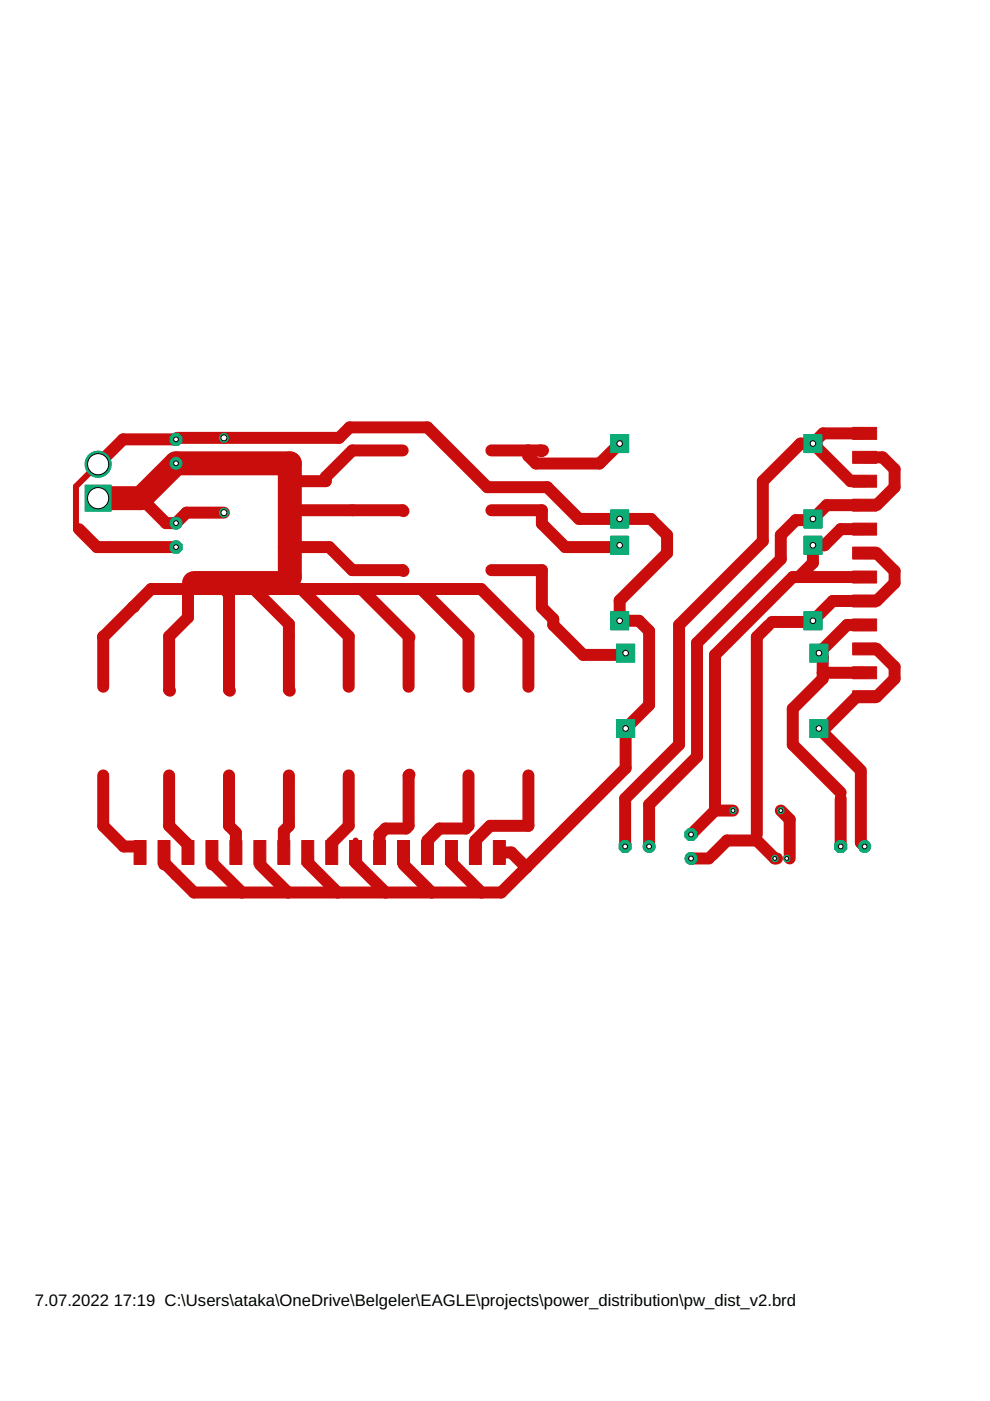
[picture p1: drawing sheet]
<svg xmlns="http://www.w3.org/2000/svg" width="210mm" height="297mm" viewBox="0 0 210 297" stroke-linecap="round" stroke-linejoin="round" font-family="sans-serif">
<defs><g id="words">
<g font-size="3.5">
<text x="7.4" y="276.9">7.07.2022</text>
<text x="24.1" y="276.9">17:19 C:\Users\ataka\OneDrive\Belgeler\EAGLE\projects\power_distribution\pw_dist_v2.brd</text>
</g>
</g></defs>
<circle cx="37.3" cy="110.9" r="1.27" fill="#0dab76" stroke="#0dab76" stroke-width=".21"/>
<circle cx="37.3" cy="110.9" r=".51" fill="#fff" stroke="#000" stroke-width=".21"/>
<circle cx="37.3" cy="116" r="1.38" fill="#0dab76" stroke="#0dab76" stroke-width=".21"/>
<circle cx="37.3" cy="116" r=".51" fill="#fff" stroke="#000" stroke-width=".21"/>
<circle cx="37.3" cy="98.2" r="1.27" fill="#0dab76" stroke="#0dab76" stroke-width=".21"/>
<circle cx="37.3" cy="98.2" r=".51" fill="#fff" stroke="#000" stroke-width=".21"/>
<circle cx="37.3" cy="93.2" r="1.38" fill="#0dab76" stroke="#0dab76" stroke-width=".21"/>
<circle cx="37.3" cy="93.2" r=".51" fill="#fff" stroke="#000" stroke-width=".21"/>
<circle cx="146.5" cy="182" r="1.27" fill="#0dab76" stroke="#0dab76" stroke-width=".21"/>
<circle cx="146.5" cy="182" r=".51" fill="#fff" stroke="#000" stroke-width=".21"/>
<circle cx="146.5" cy="176.9" r="1.38" fill="#0dab76" stroke="#0dab76" stroke-width=".21"/>
<circle cx="146.5" cy="176.9" r=".51" fill="#fff" stroke="#000" stroke-width=".21"/>
<circle cx="137.6" cy="179.5" r="1.27" fill="#0dab76" stroke="#0dab76" stroke-width=".21"/>
<circle cx="137.6" cy="179.5" r=".51" fill="#fff" stroke="#000" stroke-width=".21"/>
<circle cx="132.5" cy="179.5" r="1.38" fill="#0dab76" stroke="#0dab76" stroke-width=".21"/>
<circle cx="132.5" cy="179.5" r=".51" fill="#fff" stroke="#000" stroke-width=".21"/>
<circle cx="183.3" cy="179.5" r="1.27" fill="#0dab76" stroke="#0dab76" stroke-width=".21"/>
<circle cx="183.3" cy="179.5" r=".51" fill="#fff" stroke="#000" stroke-width=".21"/>
<circle cx="178.2" cy="179.5" r="1.38" fill="#0dab76" stroke="#0dab76" stroke-width=".21"/>
<circle cx="178.2" cy="179.5" r=".51" fill="#fff" stroke="#000" stroke-width=".21"/>
<circle cx="47.5" cy="108.7" r=".95" fill="#0dab76" stroke="#0dab76" stroke-width=".21"/>
<circle cx="47.5" cy="108.7" r=".64" fill="#fff" stroke="#000" stroke-width=".21"/>
<circle cx="47.5" cy="92.8" r=".95" fill="#0dab76" stroke="#0dab76" stroke-width=".21"/>
<circle cx="47.5" cy="92.8" r=".64" fill="#fff" stroke="#000" stroke-width=".21"/>
<path d="M18.1 102.9h5.5v5.5h-5.5z" fill="#0dab76" stroke="#0dab76" stroke-width=".21"/>
<circle cx="20.8" cy="105.6" r="2.24" fill="#fff" stroke="#000" stroke-width=".21"/>
<circle cx="20.8" cy="98.4" r="2.75" fill="#0dab76" stroke="#0dab76" stroke-width=".21"/>
<circle cx="20.8" cy="98.4" r="2.24" fill="#fff" stroke="#000" stroke-width=".21"/>
<circle cx="166.8" cy="182" r=".71" fill="#0dab76" stroke="#0dab76" stroke-width=".21"/>
<circle cx="166.8" cy="182" r=".4" fill="#fff" stroke="#000" stroke-width=".21"/>
<circle cx="164.3" cy="182" r=".71" fill="#0dab76" stroke="#0dab76" stroke-width=".21"/>
<circle cx="164.3" cy="182" r=".4" fill="#fff" stroke="#000" stroke-width=".21"/>
<circle cx="155.4" cy="171.9" r=".71" fill="#0dab76" stroke="#0dab76" stroke-width=".21"/>
<circle cx="155.4" cy="171.9" r=".4" fill="#fff" stroke="#000" stroke-width=".21"/>
<circle cx="165.5" cy="171.9" r=".71" fill="#0dab76" stroke="#0dab76" stroke-width=".21"/>
<circle cx="165.5" cy="171.9" r=".4" fill="#fff" stroke="#000" stroke-width=".21"/>
<path d="M130.7 136.6h3.9v3.8h-3.9z" fill="#0dab76" stroke="#0dab76" stroke-width=".21"/>
<circle cx="132.7" cy="138.5" r=".59" fill="#fff" stroke="#000" stroke-width=".21"/>
<path d="M130.7 152.5h3.9v3.9h-3.9z" fill="#0dab76" stroke="#0dab76" stroke-width=".21"/>
<circle cx="132.7" cy="154.5" r=".59" fill="#fff" stroke="#000" stroke-width=".21"/>
<path d="M171.7 152.5h3.8v3.9h-3.8z" fill="#0dab76" stroke="#0dab76" stroke-width=".21"/>
<circle cx="173.6" cy="154.5" r=".59" fill="#fff" stroke="#000" stroke-width=".21"/>
<path d="M171.7 136.6h3.8v3.8h-3.8z" fill="#0dab76" stroke="#0dab76" stroke-width=".21"/>
<circle cx="173.6" cy="138.5" r=".59" fill="#fff" stroke="#000" stroke-width=".21"/>
<path d="M129.5 92.1h3.8v3.8h-3.8z" fill="#0dab76" stroke="#0dab76" stroke-width=".21"/>
<circle cx="131.4" cy="94" r=".59" fill="#fff" stroke="#000" stroke-width=".21"/>
<path d="M129.5 108.1h3.8v3.8h-3.8z" fill="#0dab76" stroke="#0dab76" stroke-width=".21"/>
<circle cx="131.4" cy="110" r=".59" fill="#fff" stroke="#000" stroke-width=".21"/>
<path d="M170.5 108.1h3.8v3.8h-3.8z" fill="#0dab76" stroke="#0dab76" stroke-width=".21"/>
<circle cx="172.4" cy="110" r=".59" fill="#fff" stroke="#000" stroke-width=".21"/>
<path d="M170.5 92.1h3.8v3.8h-3.8z" fill="#0dab76" stroke="#0dab76" stroke-width=".21"/>
<circle cx="172.4" cy="94" r=".59" fill="#fff" stroke="#000" stroke-width=".21"/>
<path d="M129.5 113.7h3.8v3.8h-3.8z" fill="#0dab76" stroke="#0dab76" stroke-width=".21"/>
<circle cx="131.4" cy="115.6" r=".59" fill="#fff" stroke="#000" stroke-width=".21"/>
<path d="M129.5 129.7h3.8v3.8h-3.8z" fill="#0dab76" stroke="#0dab76" stroke-width=".21"/>
<circle cx="131.4" cy="131.6" r=".59" fill="#fff" stroke="#000" stroke-width=".21"/>
<path d="M170.5 129.7h3.8v3.8h-3.8z" fill="#0dab76" stroke="#0dab76" stroke-width=".21"/>
<circle cx="172.4" cy="131.6" r=".59" fill="#fff" stroke="#000" stroke-width=".21"/>
<path d="M170.5 113.7h3.8v3.8h-3.8z" fill="#0dab76" stroke="#0dab76" stroke-width=".21"/>
<circle cx="172.4" cy="115.6" r=".59" fill="#fff" stroke="#000" stroke-width=".21"/>
<g fill="#c90d0c" stroke="#c90d0c" stroke-width=".21">
<path d="M180.8 131.2h5.1v2.6h-5.1z"/>
<path d="M180.8 141.4h5.1v2.5h-5.1z"/>
<path d="M180.8 90.6h5.1v2.6h-5.1z"/>
<path d="M180.8 100.8h5.1v2.5h-5.1z"/>
<path d="M180.8 110.9h5.1v2.6h-5.1z"/>
<path d="M180.8 121.1h5.1v2.5h-5.1z"/>
<path d="M33.5 178.2h2.5v5.1h-2.5z"/>
<path d="M180.8 116h5.1v2.5h-5.1z"/>
<path d="M180.8 105.8h5.1v2.6h-5.1z"/>
<path d="M180.8 95.7h5.1v2.5h-5.1z"/>
<path d="M180.8 136.3h5.1v2.6h-5.1z"/>
<path d="M180.8 146.5h5.1v2.5h-5.1z"/>
<path d="M43.7 178.2h2.5v5.1h-2.5z"/>
<path d="M53.8 178.2h2.6v5.1h-2.6z"/>
<path d="M64 178.2h2.5v5.1h-2.5z"/>
<path d="M74.1 178.2h2.6v5.1h-2.6z"/>
<path d="M84.3 178.2h2.5v5.1h-2.5z"/>
<path d="M94.4 178.2h2.6v5.1h-2.6z"/>
<path d="M104.6 178.2h2.5v5.1h-2.5z"/>
<path d="M180.8 126.2h5.1v2.5h-5.1z"/>
<path d="M28.4 178.2h2.6v5.1h-2.6z"/>
<path d="M38.6 178.2h2.5v5.1h-2.5z"/>
<path d="M48.7 178.2h2.6v5.1h-2.6z"/>
<path d="M58.9 178.2h2.5v5.1h-2.5z"/>
<path d="M69.1 178.2h2.5v5.1h-2.5z"/>
<path d="M79.2 178.2h2.5v5.1h-2.5z"/>
<path d="M89.4 178.2h2.5v5.1h-2.5z"/>
<path d="M99.5 178.2h2.6v5.1h-2.6z"/>
<path d="M73.3 174.8h1.3v.6h-1.3z"/>
<path d="M73.3 164.1h1.3v.6h-1.3z"/>
<path d="M73.3 145.3h1.3v.6h-1.3z"/>
<path d="M73.3 134.6h1.3v.6h-1.3z"/>
<path d="M72.9 174.5h2v1h-2z"/>
<path d="M72.9 164h2v1h-2z"/>
<path d="M72.9 145h2v1h-2z"/>
<path d="M72.9 134.5h2v1h-2z"/>
<path d="M60.6 174.8h1.3v.6h-1.3z"/>
<path d="M60.6 164.1h1.3v.6h-1.3z"/>
<path d="M60.6 145.3h1.3v.6h-1.3z"/>
<path d="M60.6 134.6h1.3v.6h-1.3z"/>
<path d="M60.3 174.5h2v1h-2z"/>
<path d="M60.3 164h2v1h-2z"/>
<path d="M60.3 145h2v1h-2z"/>
<path d="M60.3 134.5h2v1h-2z"/>
<path d="M47.9 174.8h1.3v.6h-1.3z"/>
<path d="M47.9 164.1h1.3v.6h-1.3z"/>
<path d="M47.9 145.3h1.3v.6h-1.3z"/>
<path d="M47.9 134.6h1.3v.6h-1.3z"/>
<path d="M47.6 174.5h2v1h-2z"/>
<path d="M47.6 164h2v1h-2z"/>
<path d="M47.6 145h2v1h-2z"/>
<path d="M47.6 134.5h2v1h-2z"/>
<path d="M35.2 174.8h1.3v.6h-1.3z"/>
<path d="M35.2 164.1h1.3v.6h-1.3z"/>
<path d="M35.2 145.3h1.3v.6h-1.3z"/>
<path d="M35.2 134.6h1.3v.6h-1.3z"/>
<path d="M34.9 174.5h2v1h-2z"/>
<path d="M34.9 164h2v1h-2z"/>
<path d="M34.9 145h2v1h-2z"/>
<path d="M34.9 134.5h2v1h-2z"/>
<path d="M21.3 174.8h1.2v.6h-1.2z"/>
<path d="M21.3 164.1h1.2v.6h-1.2z"/>
<path d="M21.3 145.3h1.2v.6h-1.2z"/>
<path d="M21.3 134.6h1.2v.6h-1.2z"/>
<path d="M20.9 174.5h2v1h-2z"/>
<path d="M20.9 164h2v1h-2z"/>
<path d="M20.9 145h2v1h-2z"/>
<path d="M20.9 134.5h2v1h-2z"/>
<path d="M74.4 107.5h.6v1.3h-.6z"/>
<path d="M85.1 107.5h.6v1.3h-.6z"/>
<path d="M103.9 107.5h.6v1.3h-.6z"/>
<path d="M114.6 107.5h.6v1.3h-.6z"/>
<path d="M74.3 107.2h1v2h-1z"/>
<path d="M84.8 107.2h1v2h-1z"/>
<path d="M103.8 107.2h1v2h-1z"/>
<path d="M114.3 107.2h1v2h-1z"/>
<path d="M74.4 94.9h.6v1.2h-.6z"/>
<path d="M85.1 94.9h.6v1.2h-.6z"/>
<path d="M103.9 94.9h.6v1.2h-.6z"/>
<path d="M114.6 94.9h.6v1.2h-.6z"/>
<path d="M74.3 94.5h1v2h-1z"/>
<path d="M84.8 94.5h1v2h-1z"/>
<path d="M103.8 94.5h1v2h-1z"/>
<path d="M114.3 94.5h1v2h-1z"/>
<path d="M74.4 120.2h.6v1.3h-.6z"/>
<path d="M85.1 120.2h.6v1.3h-.6z"/>
<path d="M103.9 120.2h.6v1.3h-.6z"/>
<path d="M114.6 120.2h.6v1.3h-.6z"/>
<path d="M74.3 119.9h1v2h-1z"/>
<path d="M84.8 119.9h1v2h-1z"/>
<path d="M103.8 119.9h1v2h-1z"/>
<path d="M114.3 119.9h1v2h-1z"/>
<path d="M111.4 174.8h1.3v.6h-1.3z"/>
<path d="M111.4 164.1h1.3v.6h-1.3z"/>
<path d="M111.4 145.3h1.3v.6h-1.3z"/>
<path d="M111.4 134.6h1.3v.6h-1.3z"/>
<path d="M111 174.5h2v1h-2z"/>
<path d="M111 164h2v1h-2z"/>
<path d="M111 145h2v1h-2z"/>
<path d="M111 134.5h2v1h-2z"/>
<path d="M98.7 174.8h1.3v.6h-1.3z"/>
<path d="M98.7 164.1h1.3v.6h-1.3z"/>
<path d="M98.7 145.3h1.3v.6h-1.3z"/>
<path d="M98.7 134.6h1.3v.6h-1.3z"/>
<path d="M98.3 174.5h2v1h-2z"/>
<path d="M98.3 164h2v1h-2z"/>
<path d="M98.3 145h2v1h-2z"/>
<path d="M98.3 134.5h2v1h-2z"/>
<path d="M86 174.8h1.3v.6h-1.3z"/>
<path d="M86 164.1h1.3v.6h-1.3z"/>
<path d="M86 145.3h1.3v.6h-1.3z"/>
<path d="M86 134.6h1.3v.6h-1.3z"/>
<path d="M85.6 174.5h2v1h-2z"/>
<path d="M85.6 164h2v1h-2z"/>
<path d="M85.6 145h2v1h-2z"/>
<path d="M85.6 134.5h2v1h-2z"/>
</g>
<g fill="none" stroke="#c90d0c" stroke-width="2.5">
<path d="M20.8 98.4l5.3-5.2h11.2l.3-.4h34.3l2.2-2.2h16.5l12.7 12.7h12.7l6.8 6.7h15.2l3.4 3.5v3.8l-10 10v4.3h4.1l2.1 2.2v15.7l-4.9 5v8.4l-21.1 21M85.4 95.5h-10.7l-5.6 5.6v.9h-6.4M104.2 95.5h10.4l.2 .2M114.9 95.5h.2M131.4 94l-4.3 4.3h-13.5l-1.6-1.7v-1.1M172.4 94l8 8h2.9M172.4 94h-2.7l-8 8v12.7l-17.7 17.8v25.4l-11.5 11.4v10.2M183.3 97h3.8l2.6 2.5v3.8l-3.8 3.8M183.3 91.9h-8.8l-2.1 2.1M16.7 112.2l3.9 3.8h16.7M29.9 105.6l5.3 5.3h2.1l2.2-2.2h8M61.4 116h8.4l4.9 4.9h10.7l.2 .2"/>
<path d="M62.7 108.4l.2-.2h22.5l.2 .2M104.2 108.2h10.7v2.8l4.9 5h11.2l.4-.4M182.1 107.1h-6.8l-3.2 3.2h-3.4l-3.2 3.2v5l-17.7 17.8v24.1l-10.2 10.2v8.9M183.3 112.2h-5.1l-3.4 3.4h-2.4v3.7l-3 3M183.3 117.3h2.6l3.8 3.8v2.5l-3.8 3.8M21.9 134.9v10.7M28.2 128.7h.2M39.9 124.9v6l-4 4v11.4l.1 .2M41.1 124.9h-9.1l-10.1 10.1M47.5 124.9l1.1 1.1v20.3l.1 .2M53.8 124.9l7.5 7.4v14l.1 .2M60.2 124.9h41.8l10 10v10.7"/>
<path d="M63.9 124.9l10 10v10.7M76.6 124.9l10.2 10.2M86.6 134.9v10.7M89.3 124.9l10 10v10.7M104.2 120.9h10.7v7.9l2.4 2.4v1.3l6.4 6.4h8.6l.4-.4M163 132.5l-2.5 2.5v41.9M182.1 122.3h-14l-16.5 16.6v33M182.1 127.4h-5.5l-4.5 4.5h-8.5M182.1 132.5h-2.5l-6 6 .8 .8v4.6l-6.3 6.4v7.6l10.1 10.1M184.6 137.6h1.3l3.8 3.8v2.5l-3.8 3.8h-4.3l-6.7 6.8h-1.3l8.5 8.4M174.4 142.6h8.9M21.9 164.4v10.7l4.3 4.4h2.2"/>
<path d="M35.9 164.4v10.7l4 4v.4M48.6 164.4v10.7l1.4 1.5v2.9M61.3 164.4v10.7l-1.1 1.1v3.3M73.9 164.4v10.7l-3.6 3.6v.8M86.8 164.2l-.2 .2v10.7l-.5 .6h-4.4l-1.2 1.2v2.6M99.3 164.4v10.7l-.5 .6h-5.6l-2.6 2.5v1.3M112 164.4v10.7h-8.1l-3.1 3.1v1.3M151.6 171.9l-5.1 5M151.6 171.9h3.8M165.5 171.9l1.9 1.8v8.3M178.2 169.3v10.2M182.5 163.3v15.3l.8 .9"/>
<path d="M34.8 183.3h.4l5.9 5.9h65.2l5.3-5.3M44.9 183.3h.4l6 5.9M55.1 183.3l6 5.9M65.3 182v.9l6.3 6.3M75.4 182v.9l6.3 6.3M85.6 183.3l5.9 5.9M95.7 182v.9l6.4 6.3M107.1 180.7h1.3l3.2 3.2M146.5 182h3.8M151 181.4l3.1-3.2h6.4l3.8 3.8h.4"/>
</g>
<path d="M20.8 98.4l-4.7 4.7v9.1l2.5 2.5M75.4 178.2v2.5M85.6 179.5v1.2M34.8 183.3l2.1 2.1h.4M105.9 180.7h1.2" fill="none" stroke="#c90d0c" stroke-width="1.3"/>
<path d="M20.8 105.6h9.1l7.4-7.4h24.1v24.1l-1.2 1.3h-19.1" fill="none" stroke="#c90d0c" stroke-width="5.1"/>
<path d="M169.4 94.4h2.5M183.3 107.1l-.2 .2M163.6 131.9l-.6 .6M183.3 137.6h1.3M160.5 176.9v1.3M178.2 168v1.3M182.1 162.9l.4 .4M151 181.4l-.7 .6" fill="none" stroke="#c90d0c" stroke-width="1"/>
<path d="M182.8 91.3l.5 .6" fill="none" stroke="#c90d0c" stroke-width=".51"/>
<circle cx="37.3" cy="110.9" r="1.27" fill="#0dab76" stroke="#0dab76" stroke-width=".21"/>
<circle cx="37.3" cy="110.9" r=".51" fill="#fff" stroke="#000" stroke-width=".21"/>
<circle cx="37.3" cy="116" r="1.38" fill="#0dab76" stroke="#0dab76" stroke-width=".21"/>
<circle cx="37.3" cy="116" r=".51" fill="#fff" stroke="#000" stroke-width=".21"/>
<circle cx="37.3" cy="98.2" r="1.27" fill="#0dab76" stroke="#0dab76" stroke-width=".21"/>
<circle cx="37.3" cy="98.2" r=".51" fill="#fff" stroke="#000" stroke-width=".21"/>
<circle cx="37.3" cy="93.2" r="1.38" fill="#0dab76" stroke="#0dab76" stroke-width=".21"/>
<circle cx="37.3" cy="93.2" r=".51" fill="#fff" stroke="#000" stroke-width=".21"/>
<circle cx="146.5" cy="182" r="1.27" fill="#0dab76" stroke="#0dab76" stroke-width=".21"/>
<circle cx="146.5" cy="182" r=".51" fill="#fff" stroke="#000" stroke-width=".21"/>
<circle cx="146.5" cy="176.9" r="1.38" fill="#0dab76" stroke="#0dab76" stroke-width=".21"/>
<circle cx="146.5" cy="176.9" r=".51" fill="#fff" stroke="#000" stroke-width=".21"/>
<circle cx="137.6" cy="179.5" r="1.27" fill="#0dab76" stroke="#0dab76" stroke-width=".21"/>
<circle cx="137.6" cy="179.5" r=".51" fill="#fff" stroke="#000" stroke-width=".21"/>
<circle cx="132.5" cy="179.5" r="1.38" fill="#0dab76" stroke="#0dab76" stroke-width=".21"/>
<circle cx="132.5" cy="179.5" r=".51" fill="#fff" stroke="#000" stroke-width=".21"/>
<circle cx="183.3" cy="179.5" r="1.27" fill="#0dab76" stroke="#0dab76" stroke-width=".21"/>
<circle cx="183.3" cy="179.5" r=".51" fill="#fff" stroke="#000" stroke-width=".21"/>
<circle cx="178.2" cy="179.5" r="1.38" fill="#0dab76" stroke="#0dab76" stroke-width=".21"/>
<circle cx="178.2" cy="179.5" r=".51" fill="#fff" stroke="#000" stroke-width=".21"/>
<circle cx="47.5" cy="108.7" r=".95" fill="#0dab76" stroke="#0dab76" stroke-width=".21"/>
<circle cx="47.5" cy="108.7" r=".64" fill="#fff" stroke="#000" stroke-width=".21"/>
<circle cx="47.5" cy="92.8" r=".95" fill="#0dab76" stroke="#0dab76" stroke-width=".21"/>
<circle cx="47.5" cy="92.8" r=".64" fill="#fff" stroke="#000" stroke-width=".21"/>
<path d="M18.1 102.9h5.5v5.5h-5.5z" fill="#0dab76" stroke="#0dab76" stroke-width=".21"/>
<circle cx="20.8" cy="105.6" r="2.24" fill="#fff" stroke="#000" stroke-width=".21"/>
<circle cx="20.8" cy="98.4" r="2.75" fill="#0dab76" stroke="#0dab76" stroke-width=".21"/>
<circle cx="20.8" cy="98.4" r="2.24" fill="#fff" stroke="#000" stroke-width=".21"/>
<circle cx="166.8" cy="182" r=".71" fill="#0dab76" stroke="#0dab76" stroke-width=".21"/>
<circle cx="166.8" cy="182" r=".4" fill="#fff" stroke="#000" stroke-width=".21"/>
<circle cx="164.3" cy="182" r=".71" fill="#0dab76" stroke="#0dab76" stroke-width=".21"/>
<circle cx="164.3" cy="182" r=".4" fill="#fff" stroke="#000" stroke-width=".21"/>
<circle cx="155.4" cy="171.9" r=".71" fill="#0dab76" stroke="#0dab76" stroke-width=".21"/>
<circle cx="155.4" cy="171.9" r=".4" fill="#fff" stroke="#000" stroke-width=".21"/>
<circle cx="165.5" cy="171.9" r=".71" fill="#0dab76" stroke="#0dab76" stroke-width=".21"/>
<circle cx="165.5" cy="171.9" r=".4" fill="#fff" stroke="#000" stroke-width=".21"/>
<path d="M130.7 136.6h3.9v3.8h-3.9z" fill="#0dab76" stroke="#0dab76" stroke-width=".21"/>
<circle cx="132.7" cy="138.5" r=".59" fill="#fff" stroke="#000" stroke-width=".21"/>
<path d="M130.7 152.5h3.9v3.9h-3.9z" fill="#0dab76" stroke="#0dab76" stroke-width=".21"/>
<circle cx="132.7" cy="154.5" r=".59" fill="#fff" stroke="#000" stroke-width=".21"/>
<path d="M171.7 152.5h3.8v3.9h-3.8z" fill="#0dab76" stroke="#0dab76" stroke-width=".21"/>
<circle cx="173.6" cy="154.5" r=".59" fill="#fff" stroke="#000" stroke-width=".21"/>
<path d="M171.7 136.6h3.8v3.8h-3.8z" fill="#0dab76" stroke="#0dab76" stroke-width=".21"/>
<circle cx="173.6" cy="138.5" r=".59" fill="#fff" stroke="#000" stroke-width=".21"/>
<path d="M129.5 92.1h3.8v3.8h-3.8z" fill="#0dab76" stroke="#0dab76" stroke-width=".21"/>
<circle cx="131.4" cy="94" r=".59" fill="#fff" stroke="#000" stroke-width=".21"/>
<path d="M129.5 108.1h3.8v3.8h-3.8z" fill="#0dab76" stroke="#0dab76" stroke-width=".21"/>
<circle cx="131.4" cy="110" r=".59" fill="#fff" stroke="#000" stroke-width=".21"/>
<path d="M170.5 108.1h3.8v3.8h-3.8z" fill="#0dab76" stroke="#0dab76" stroke-width=".21"/>
<circle cx="172.4" cy="110" r=".59" fill="#fff" stroke="#000" stroke-width=".21"/>
<path d="M170.5 92.1h3.8v3.8h-3.8z" fill="#0dab76" stroke="#0dab76" stroke-width=".21"/>
<circle cx="172.4" cy="94" r=".59" fill="#fff" stroke="#000" stroke-width=".21"/>
<path d="M129.5 113.7h3.8v3.8h-3.8z" fill="#0dab76" stroke="#0dab76" stroke-width=".21"/>
<circle cx="131.4" cy="115.6" r=".59" fill="#fff" stroke="#000" stroke-width=".21"/>
<path d="M129.5 129.7h3.8v3.8h-3.8z" fill="#0dab76" stroke="#0dab76" stroke-width=".21"/>
<circle cx="131.4" cy="131.6" r=".59" fill="#fff" stroke="#000" stroke-width=".21"/>
<path d="M170.5 129.7h3.8v3.8h-3.8z" fill="#0dab76" stroke="#0dab76" stroke-width=".21"/>
<circle cx="172.4" cy="131.6" r=".59" fill="#fff" stroke="#000" stroke-width=".21"/>
<path d="M170.5 113.7h3.8v3.8h-3.8z" fill="#0dab76" stroke="#0dab76" stroke-width=".21"/>
<circle cx="172.4" cy="115.6" r=".59" fill="#fff" stroke="#000" stroke-width=".21"/>
<use href="#words"/>
</svg>
